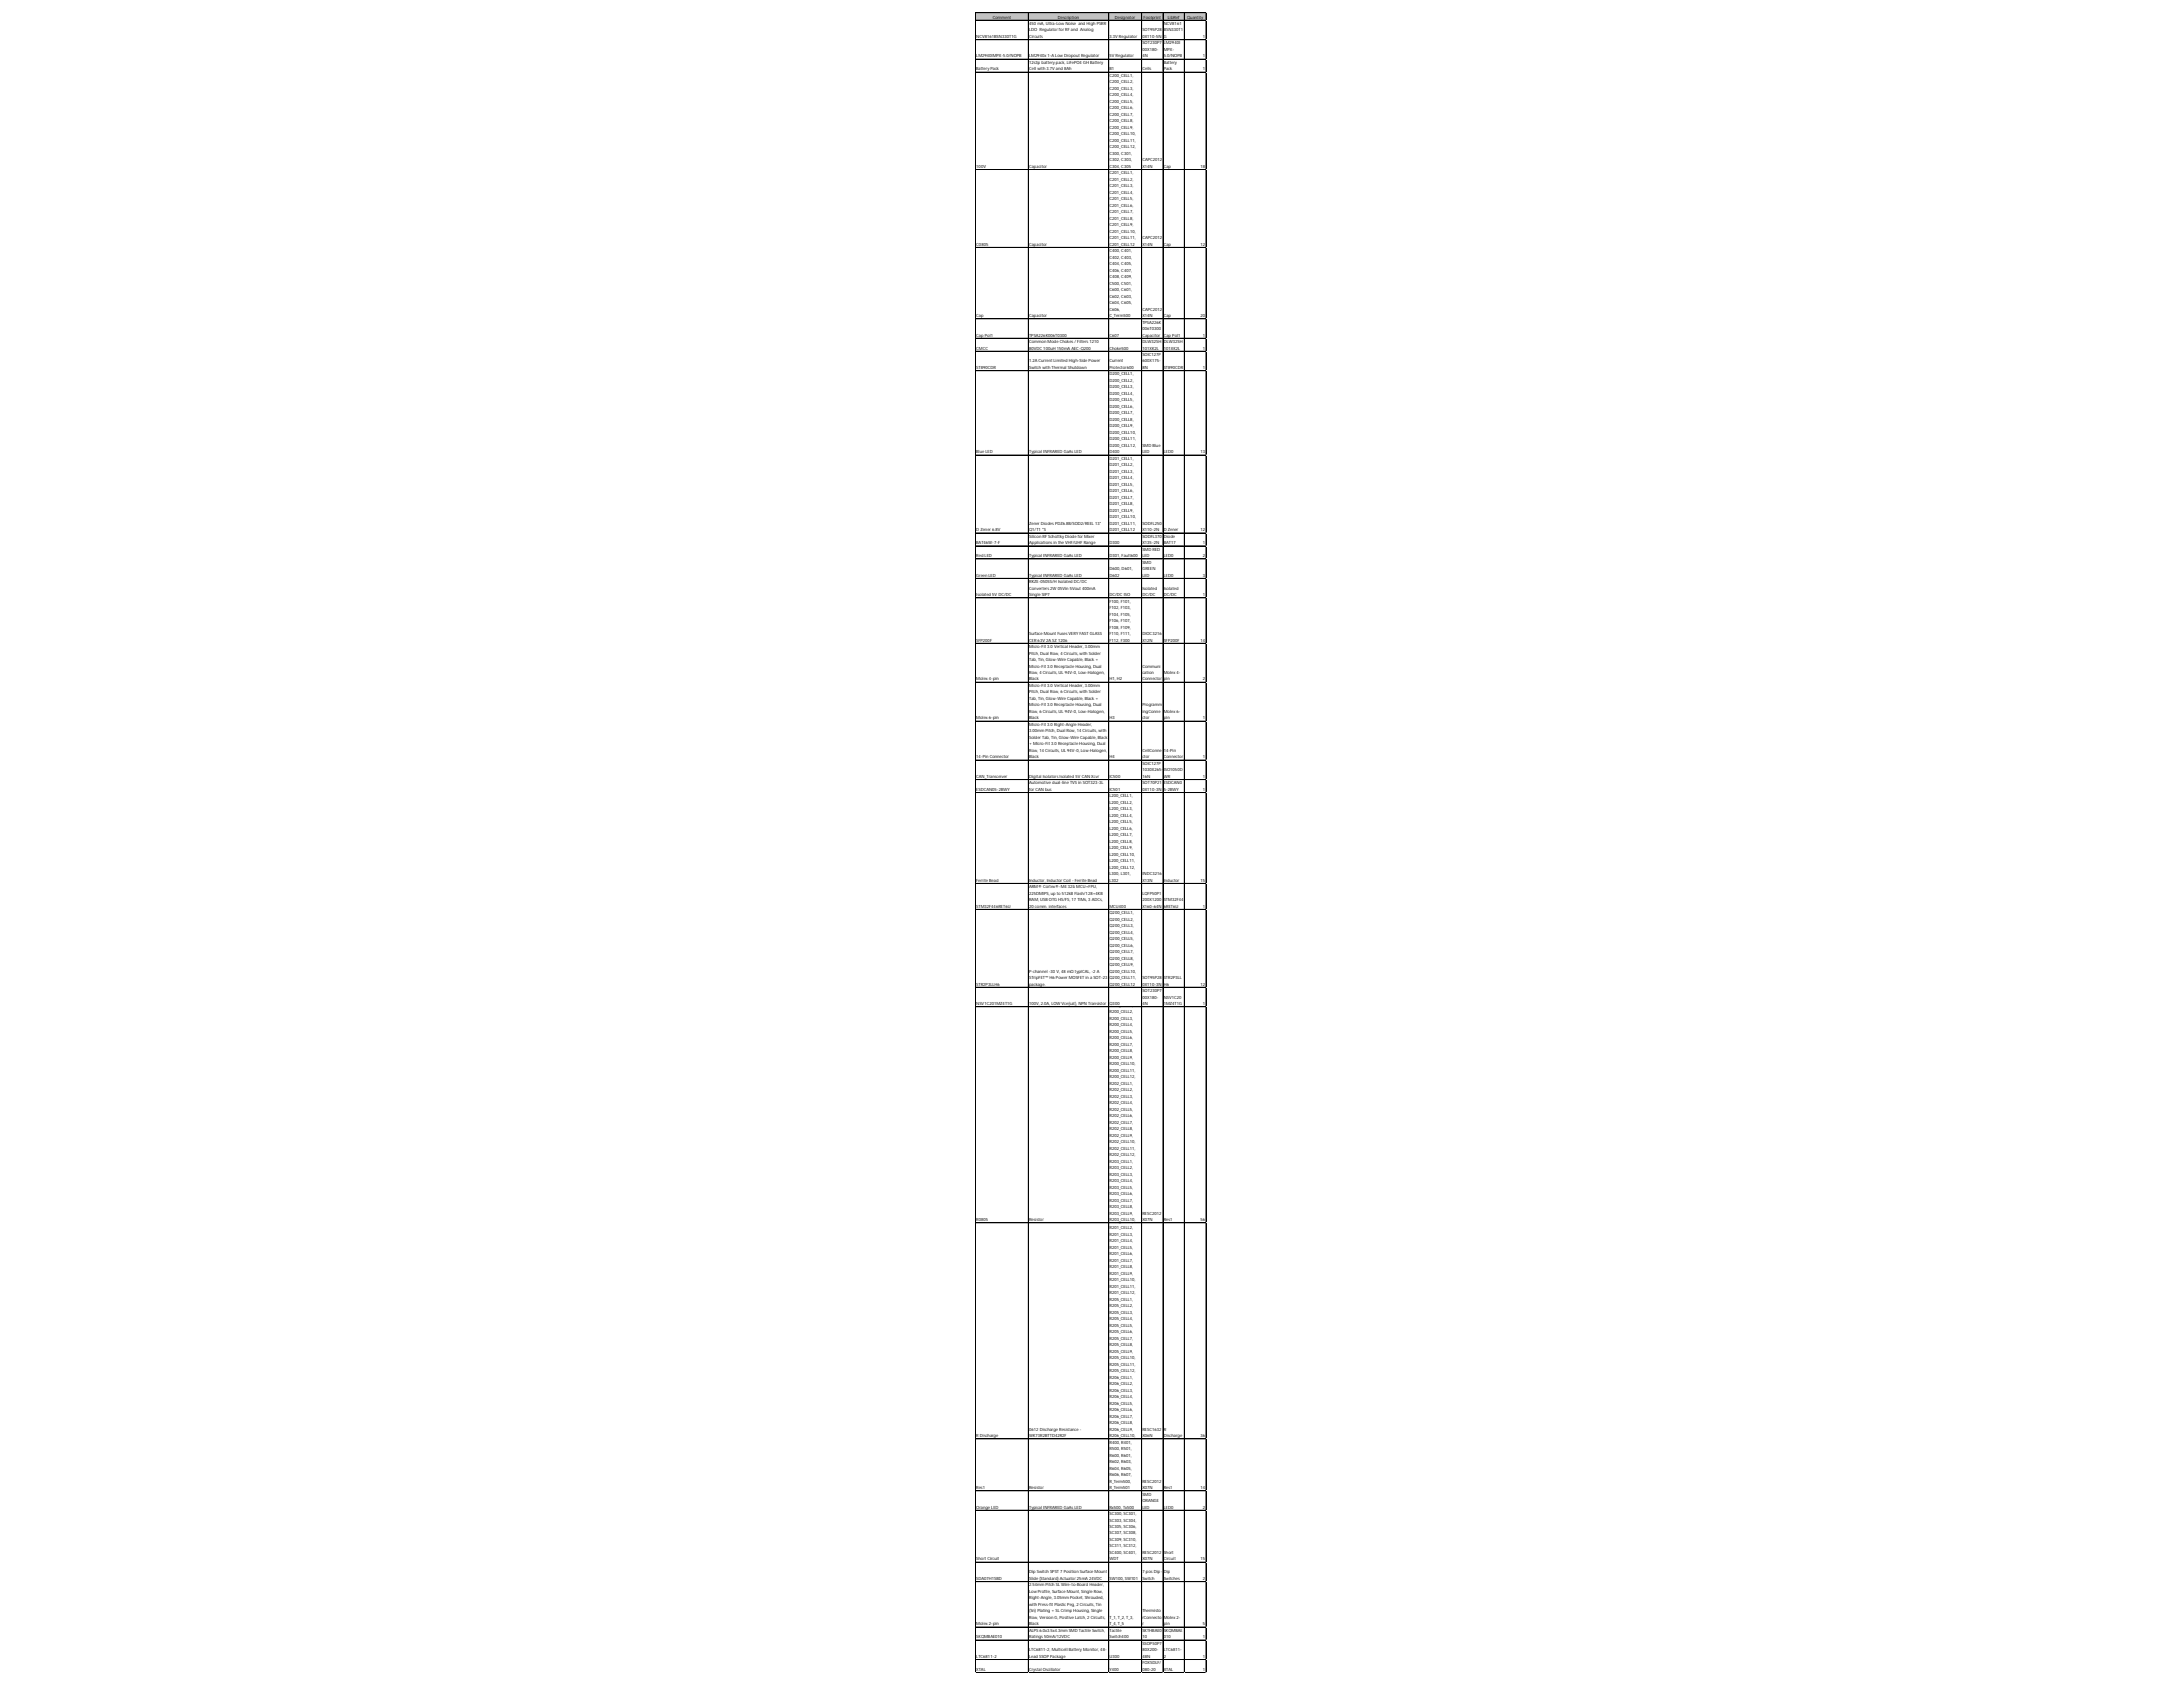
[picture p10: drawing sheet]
<svg xmlns="http://www.w3.org/2000/svg" width="279mm" height="216mm" viewBox="0 0 279 216" stroke-linecap="round" stroke-linejoin="round" font-family="sans-serif">
<defs><g id="words">
<g font-size=".5">
<text x="125" y="4.9">NCV8161BSN330T1G</text>
<text x="127.1" y="2.4">Comment</text>
<text x="131.7" y="3.2">450 mA, Ultra-Low Noise and High PSRR</text>
<text x="131.7" y="4">LDO Regulator for RF and Analog</text>
<text x="131.7" y="4.9">Circuits</text>
<text x="135.4" y="2.4">Description</text>
<text x="142" y="4.9">3.3V Regulator</text>
<text x="142.7" y="2.4">Designator</text>
<text x="146.2" y="4">SOT95P28</text>
<text x="146.2" y="4.9">0X110-5N</text>
<text x="146.2" y="5.7">SOT230P7</text>
<text x="146.4" y="2.4">Footprint</text>
<text x="148.9" y="3.2">NCV8161</text>
<text x="148.9" y="4">BSN330T1</text>
<text x="148.9" y="4.9">G</text>
<text x="148.9" y="5.7">LM2940I</text>
<text x="149.5" y="2.4">LibRef</text>
<text x="151.9" y="2.4">Quantity</text>
<text x="154" y="4.9">1</text>
<text x="125" y="7.4">LM2940IMPX-5.0/NOPB</text>
<text x="125" y="9">Battery Pack</text>
<text x="131.7" y="7.4">LM2940x 1-A Low Dropout Regulator</text>
<text x="131.7" y="8.2">12s3p battery pack, LiFePO4 GH Battery</text>
<text x="131.7" y="9">Cell with 3.7V and 8Ah</text>
<text x="142" y="7.4">5V Regulator</text>
<text x="142" y="9">B1</text>
<text x="142" y="9.8">C200_CELL1,</text>
<text x="142" y="10.7">C200_CELL2,</text>
<text x="142" y="11.5">C200_CELL3,</text>
<text x="146.2" y="6.5">00X180-</text>
<text x="146.2" y="7.4">4N</text>
<text x="146.2" y="9">Cells</text>
<text x="148.9" y="6.5">MPX-</text>
<text x="148.9" y="7.4">5.0/NOPB</text>
<text x="148.9" y="8.2">Battery</text>
<text x="148.9" y="9">Pack</text>
<text x="154" y="7.4">1</text>
<text x="154" y="9">1</text>
<text x="142" y="12.3">C200_CELL4,</text>
<text x="142" y="13.2">C200_CELL5,</text>
<text x="142" y="14">C200_CELL6,</text>
<text x="142" y="14.8">C200_CELL7,</text>
<text x="142" y="15.7">C200_CELL8,</text>
<text x="142" y="16.5">C200_CELL9,</text>
<text x="142" y="17.3">C200_CELL10,</text>
<text x="125" y="21.5">100V</text>
<text x="131.7" y="21.5">Capacitor</text>
<text x="142" y="18.2">C200_CELL11,</text>
<text x="142" y="19">C200_CELL12,</text>
<text x="142" y="19.8">C300, C301,</text>
<text x="142" y="20.6">C302, C303,</text>
<text x="142" y="21.5">C304, C305</text>
<text x="142" y="22.3">C201_CELL1,</text>
<text x="142" y="23.1">C201_CELL2,</text>
<text x="142" y="24">C201_CELL3,</text>
<text x="146.2" y="20.6">CAPC2012</text>
<text x="146.2" y="21.5">X14N</text>
<text x="148.9" y="21.5">Cap</text>
<text x="153.7" y="21.5">18</text>
<text x="142" y="24.8">C201_CELL4,</text>
<text x="142" y="25.6">C201_CELL5,</text>
<text x="142" y="26.5">C201_CELL6,</text>
<text x="142" y="27.3">C201_CELL7,</text>
<text x="142" y="28.1">C201_CELL8,</text>
<text x="142" y="28.9">C201_CELL9,</text>
<text x="142" y="29.8">C201_CELL10,</text>
<text x="125" y="31.4">C0805</text>
<text x="131.7" y="31.4">Capacitor</text>
<text x="142" y="30.6">C201_CELL11,</text>
<text x="142" y="31.4">C201_CELL12</text>
<text x="142" y="32.3">C400, C401,</text>
<text x="142" y="33.1">C402, C403,</text>
<text x="142" y="33.9">C404, C405,</text>
<text x="142" y="34.8">C406, C407,</text>
<text x="142" y="35.6">C408, C409,</text>
<text x="146.2" y="30.6">CAPC2012</text>
<text x="146.2" y="31.4">X14N</text>
<text x="148.9" y="31.4">Cap</text>
<text x="153.7" y="31.4">12</text>
<text x="125" y="40.6">Cap</text>
<text x="131.7" y="40.6">Capacitor</text>
<text x="142" y="36.4">C500, C501,</text>
<text x="142" y="37.3">C600, C601,</text>
<text x="142" y="38.1">C602, C603,</text>
<text x="142" y="38.9">C604, C605,</text>
<text x="142" y="39.7">C606,</text>
<text x="142" y="40.6">C_Term500</text>
<text x="146.2" y="39.7">CAPC2012</text>
<text x="146.2" y="40.6">X14N</text>
<text x="146.2" y="41.4">TPSA226K</text>
<text x="148.9" y="40.6">Cap</text>
<text x="153.7" y="40.6">20</text>
<text x="125" y="43.1">Cap Pol1</text>
<text x="125" y="44.7">CMCC</text>
<text x="125" y="47.2">ST890CDR</text>
<text x="131.7" y="43.1">TPSA226K006T0300</text>
<text x="131.7" y="43.9">Common Mode Chokes / Filters 1210</text>
<text x="131.7" y="44.7">80VDC 100uH 150mA AEC-Q200</text>
<text x="131.7" y="46.4">1.2A Current Limited High-Side Power</text>
<text x="131.7" y="47.2">Switch with Thermal Shutdown</text>
<text x="142" y="43.1">C607</text>
<text x="142" y="44.7">Choke500</text>
<text x="142" y="46.4">Current</text>
<text x="142" y="47.2">Protector600</text>
<text x="146.2" y="42.2">006T0300</text>
<text x="146.2" y="43.1">Capacitor</text>
<text x="146.2" y="43.9">DLW32SH</text>
<text x="146.2" y="44.7">101XK2L</text>
<text x="146.2" y="45.6">SOIC127P</text>
<text x="146.2" y="46.4">600X175-</text>
<text x="146.2" y="47.2">8N</text>
<text x="148.9" y="43.1">Cap Pol1</text>
<text x="148.9" y="43.9">DLW32SH</text>
<text x="148.9" y="44.7">101XK2L</text>
<text x="148.9" y="47.2">ST890CDR</text>
<text x="154" y="43.1">1</text>
<text x="154" y="44.7">1</text>
<text x="154" y="47.2">1</text>
<text x="142" y="48.1">D200_CELL1,</text>
<text x="142" y="48.9">D200_CELL2,</text>
<text x="142" y="49.7">D200_CELL3,</text>
<text x="142" y="50.5">D200_CELL4,</text>
<text x="142" y="51.4">D200_CELL5,</text>
<text x="142" y="52.2">D200_CELL6,</text>
<text x="142" y="53">D200_CELL7,</text>
<text x="142" y="53.9">D200_CELL8,</text>
<text x="125" y="58">Blue LED</text>
<text x="131.7" y="58">Typical INFRARED GaAs LED</text>
<text x="142" y="54.7">D200_CELL9,</text>
<text x="142" y="55.5">D200_CELL10,</text>
<text x="142" y="56.4">D200_CELL11,</text>
<text x="142" y="57.2">D200_CELL12,</text>
<text x="142" y="58">D400</text>
<text x="142" y="58.8">D201_CELL1,</text>
<text x="142" y="59.7">D201_CELL2,</text>
<text x="146.2" y="57.2">SMD Blue</text>
<text x="146.2" y="58">LED</text>
<text x="148.9" y="58">LED0</text>
<text x="153.7" y="58">13</text>
<text x="142" y="60.5">D201_CELL3,</text>
<text x="142" y="61.3">D201_CELL4,</text>
<text x="142" y="62.2">D201_CELL5,</text>
<text x="142" y="63">D201_CELL6,</text>
<text x="142" y="63.8">D201_CELL7,</text>
<text x="142" y="64.7">D201_CELL8,</text>
<text x="142" y="65.5">D201_CELL9,</text>
<text x="125" y="68">D Zener 6.8V</text>
<text x="125" y="69.6">BAT46W-7-F</text>
<text x="125" y="71.3">Red LED</text>
<text x="131.7" y="67.2">Zener Diodes PDZ6.8B/SOD2/REEL 13&quot;</text>
<text x="131.7" y="68">Q1/T1 *S</text>
<text x="131.7" y="68.8">Silicon RF Schottky Diode for Mixer</text>
<text x="131.7" y="69.6">Applications in the VHF/UHF Range</text>
<text x="131.7" y="71.3">Typical INFRARED GaAs LED</text>
<text x="142" y="66.3">D201_CELL10,</text>
<text x="142" y="67.2">D201_CELL11,</text>
<text x="142" y="68">D201_CELL12</text>
<text x="142" y="69.6">D300</text>
<text x="142" y="71.3">D301, Fault600</text>
<text x="146.2" y="67.2">SODFL250</text>
<text x="146.2" y="68">X110-2N</text>
<text x="146.2" y="68.8">SODFL370</text>
<text x="146.2" y="69.6">X135-2N</text>
<text x="146.2" y="70.5">SMD RED</text>
<text x="146.2" y="71.3">LED</text>
<text x="148.9" y="68">D Zener</text>
<text x="148.9" y="68.8">Diode</text>
<text x="148.9" y="69.6">BAT17</text>
<text x="148.9" y="71.3">LED0</text>
<text x="153.7" y="68">12</text>
<text x="154" y="69.6">1</text>
<text x="154" y="71.3">2</text>
<text x="125" y="73.8">Green LED</text>
<text x="125" y="76.3">Isolated 5V DC/DC</text>
<text x="131.7" y="73.8">Typical INFRARED GaAs LED</text>
<text x="131.7" y="74.6">RKZE-0505S/H Isolated DC/DC</text>
<text x="131.7" y="75.5">Converters 2W 05Vin 5Vout 400mA</text>
<text x="131.7" y="76.3">Single SIP7</text>
<text x="142" y="73">D600, D601,</text>
<text x="142" y="73.8">D602</text>
<text x="142" y="76.3">DC/DC ISO</text>
<text x="142" y="77.1">F100, F101,</text>
<text x="142" y="78">F102, F103,</text>
<text x="146.2" y="72.1">SMD</text>
<text x="146.2" y="73">GREEN</text>
<text x="146.2" y="73.8">LED</text>
<text x="146.2" y="75.5">Isolated</text>
<text x="146.2" y="76.3">DC/DC</text>
<text x="148.9" y="73.8">LED0</text>
<text x="148.9" y="75.5">Isolated</text>
<text x="148.9" y="76.3">DC/DC</text>
<text x="154" y="73.8">3</text>
<text x="154" y="76.3">1</text>
<text x="125" y="82.1">SFP200F</text>
<text x="131.7" y="81.3">Surface Mount Fuses VERY FAST GLASS</text>
<text x="131.7" y="82.1">CER 63V 2A SZ 1206</text>
<text x="131.7" y="82.9">Micro-Fit 3.0 Vertical Header, 3.00mm</text>
<text x="131.7" y="83.8">Pitch, Dual Row, 4 Circuits, with Solder</text>
<text x="142" y="78.8">F104, F105,</text>
<text x="142" y="79.6">F106, F107,</text>
<text x="142" y="80.4">F108, F109,</text>
<text x="142" y="81.3">F110, F111,</text>
<text x="142" y="82.1">F112, F300</text>
<text x="146.2" y="81.3">DIOC3216</text>
<text x="146.2" y="82.1">X12N</text>
<text x="148.9" y="82.1">SFP200F</text>
<text x="153.7" y="82.1">14</text>
<text x="125" y="87.1">Molex 4-pin</text>
<text x="131.7" y="84.6">Tab, Tin, Glow-Wire Capable, Black +</text>
<text x="131.7" y="85.4">Micro-Fit 3.0 Receptacle Housing, Dual</text>
<text x="131.7" y="86.3">Row, 4 Circuits, UL 94V-0, Low-Halogen,</text>
<text x="131.7" y="87.1">Black</text>
<text x="131.7" y="87.9">Micro-Fit 3.0 Vertical Header, 3.00mm</text>
<text x="131.7" y="88.7">Pitch, Dual Row, 6 Circuits, with Solder</text>
<text x="131.7" y="89.6">Tab, Tin, Glow-Wire Capable, Black +</text>
<text x="142" y="87.1">H1, H2</text>
<text x="146.2" y="85.4">Communi</text>
<text x="146.2" y="86.3">cation</text>
<text x="146.2" y="87.1">Connector</text>
<text x="148.9" y="86.3">Molex 4-</text>
<text x="148.9" y="87.1">pin</text>
<text x="154" y="87.1">2</text>
<text x="125" y="92.1">Molex 6-pin</text>
<text x="131.7" y="90.4">Micro-Fit 3.0 Receptacle Housing, Dual</text>
<text x="131.7" y="91.2">Row, 6 Circuits, UL 94V-0, Low-Halogen,</text>
<text x="131.7" y="92.1">Black</text>
<text x="131.7" y="92.9">Micro-Fit 3.0 Right-Angle Header,</text>
<text x="131.7" y="93.7">3.00mm Pitch, Dual Row, 14 Circuits, with</text>
<text x="131.7" y="94.6">Solder Tab, Tin, Glow-Wire Capable, Black</text>
<text x="131.7" y="95.4">+ Micro-Fit 3.0 Receptacle Housing, Dual</text>
<text x="142" y="92.1">H3</text>
<text x="146.2" y="90.4">Programm</text>
<text x="146.2" y="91.2">ingConne</text>
<text x="146.2" y="92.1">ctor</text>
<text x="148.9" y="91.2">Molex 6-</text>
<text x="148.9" y="92.1">pin</text>
<text x="154" y="92.1">1</text>
<text x="125" y="97.1">14-Pin Connector</text>
<text x="125" y="99.5">CAN_Transceiver</text>
<text x="125" y="101.2">ESDCAN05-2BWY</text>
<text x="131.7" y="96.2">Row, 14 Circuits, UL 94V-0, Low-Halogen,</text>
<text x="131.7" y="97.1">Black</text>
<text x="131.7" y="99.5">Digital Isolators Isolated 5V CAN Xcvr</text>
<text x="131.7" y="100.4">Automotive dual-line TVS in SOT323-3L</text>
<text x="131.7" y="101.2">for CAN bus</text>
<text x="142" y="97.1">H4</text>
<text x="142" y="99.5">IC500</text>
<text x="142" y="101.2">IC501</text>
<text x="146.2" y="96.2">CellConne</text>
<text x="146.2" y="97.1">ctor</text>
<text x="146.2" y="97.9">SOIC127P</text>
<text x="146.2" y="98.7">1030X265-</text>
<text x="146.2" y="99.5">16N</text>
<text x="146.2" y="100.4">SOT70P21</text>
<text x="146.2" y="101.2">0X110-3N</text>
<text x="148.9" y="96.2">14-Pin</text>
<text x="148.9" y="97.1">Connector</text>
<text x="148.9" y="98.7">ISO1050D</text>
<text x="148.9" y="99.5">WR</text>
<text x="148.9" y="100.4">ESDCAN0</text>
<text x="148.9" y="101.2">5-2BWY</text>
<text x="154" y="97.1">1</text>
<text x="154" y="99.5">1</text>
<text x="154" y="101.2">1</text>
<text x="142" y="102">L200_CELL1,</text>
<text x="142" y="102.9">L200_CELL2,</text>
<text x="142" y="103.7">L200_CELL3,</text>
<text x="142" y="104.5">L200_CELL4,</text>
<text x="142" y="105.4">L200_CELL5,</text>
<text x="142" y="106.2">L200_CELL6,</text>
<text x="142" y="107">L200_CELL7,</text>
<text x="142" y="107.9">L200_CELL8,</text>
<text x="125" y="112.8">Ferrite Bead</text>
<text x="131.7" y="112.8">Inductor, Inductor Coil - Ferrite Bead</text>
<text x="131.7" y="113.7">ARM® Cortex®-M4</text>
<text x="136.7" y="113.7">32b MCU+FPU,</text>
<text x="142" y="108.7">L200_CELL9,</text>
<text x="142" y="109.5">L200_CELL10,</text>
<text x="142" y="110.3">L200_CELL11,</text>
<text x="142" y="111.2">L200_CELL12,</text>
<text x="142" y="112">L300, L301,</text>
<text x="142" y="112.8">L302</text>
<text x="146.2" y="112">INDC3216</text>
<text x="146.2" y="112.8">X13N</text>
<text x="148.9" y="112.8">Inductor</text>
<text x="153.7" y="112.8">15</text>
<text x="125" y="116.2">STM32F446RET6U</text>
<text x="131.7" y="114.5">225DMIPS, up to 512kB Flash/128+4KB</text>
<text x="131.7" y="115.3">RAM, USB OTG HS/FS, 17 TIMs, 3 ADCs,</text>
<text x="131.7" y="116.2">20 comm. interfaces</text>
<text x="142" y="116.2">MCU400</text>
<text x="142" y="117">Q200_CELL1,</text>
<text x="142" y="117.8">Q200_CELL2,</text>
<text x="142" y="118.7">Q200_CELL3,</text>
<text x="142" y="119.5">Q200_CELL4,</text>
<text x="146.2" y="114.5">LQFP50P1</text>
<text x="146.2" y="115.3">200X1200</text>
<text x="146.2" y="116.2">X160-64N</text>
<text x="148.9" y="115.3">STM32F44</text>
<text x="148.9" y="116.2">6RET6U</text>
<text x="154" y="116.2">1</text>
<text x="131.7" y="124.5">P-channel -30 V, 48 mΩ typICAL, -2 A</text>
<text x="131.7" y="125.3">STripFET™ H6 Power MOSFET in a SOT-23</text>
<text x="142" y="120.3">Q200_CELL5,</text>
<text x="142" y="121.1">Q200_CELL6,</text>
<text x="142" y="122">Q200_CELL7,</text>
<text x="142" y="122.8">Q200_CELL8,</text>
<text x="142" y="123.6">Q200_CELL9,</text>
<text x="142" y="124.5">Q200_CELL10,</text>
<text x="142" y="125.3">Q200_CELL11,</text>
<text x="146.2" y="125.3">SOT95P28</text>
<text x="148.9" y="125.3">STR2P3LL</text>
<text x="125" y="126.1">STR2P3LLH6</text>
<text x="125" y="128.6">NSV1C201MZ4T1G</text>
<text x="131.7" y="126.1">package.</text>
<text x="131.7" y="128.6">100V, 2.0A, LOW Vce(sat), NPN Transistor</text>
<text x="142" y="126.1">Q200_CELL12</text>
<text x="142" y="128.6">Q300</text>
<text x="142" y="128.9">R200_CELL1,</text>
<text x="142" y="129.7">R200_CELL2,</text>
<text x="142" y="130.5">R200_CELL3,</text>
<text x="142" y="131.4">R200_CELL4,</text>
<text x="146.2" y="126.1">0X110-3N</text>
<text x="146.2" y="127">SOT230P7</text>
<text x="146.2" y="127.8">00X180-</text>
<text x="146.2" y="128.6">4N</text>
<text x="148.9" y="126.1">H6</text>
<text x="148.9" y="127.8">NSV1C20</text>
<text x="148.9" y="128.6">1MZ4T1G</text>
<text x="153.7" y="126.1">12</text>
<text x="154" y="128.6">1</text>
<text x="142" y="132.2">R200_CELL5,</text>
<text x="142" y="133">R200_CELL6,</text>
<text x="142" y="133.8">R200_CELL7,</text>
<text x="142" y="134.7">R200_CELL8,</text>
<text x="142" y="135.5">R200_CELL9,</text>
<text x="142" y="136.3">R200_CELL10,</text>
<text x="142" y="137.2">R200_CELL11,</text>
<text x="142" y="138">R200_CELL12,</text>
<text x="142" y="138.8">R202_CELL1,</text>
<text x="142" y="139.7">R202_CELL2,</text>
<text x="142" y="140.5">R202_CELL3,</text>
<text x="142" y="141.3">R202_CELL4,</text>
<text x="142" y="142.1">R202_CELL5,</text>
<text x="142" y="143">R202_CELL6,</text>
<text x="142" y="143.8">R202_CELL7,</text>
<text x="142" y="144.6">R202_CELL8,</text>
<text x="142" y="145.5">R202_CELL9,</text>
<text x="142" y="146.3">R202_CELL10,</text>
<text x="142" y="147.1">R202_CELL11,</text>
<text x="142" y="148">R202_CELL12,</text>
<text x="142" y="148.8">R203_CELL1,</text>
<text x="142" y="149.6">R203_CELL2,</text>
<text x="142" y="150.5">R203_CELL3,</text>
<text x="142" y="151.3">R203_CELL4,</text>
<text x="142" y="152.1">R203_CELL5,</text>
<text x="142" y="152.9">R203_CELL6,</text>
<text x="142" y="153.8">R203_CELL7,</text>
<text x="142" y="154.6">R203_CELL8,</text>
<text x="142" y="155.4">R203_CELL9,</text>
<text x="146.2" y="155.4">RESC2012</text>
<text x="125" y="156.3">R0805</text>
<text x="131.7" y="156.3">Resistor</text>
<text x="142" y="156.3">R203_CELL10,</text>
<text x="142" y="156.5">R201_CELL1,</text>
<text x="142" y="157.3">R201_CELL2,</text>
<text x="142" y="158.2">R201_CELL3,</text>
<text x="142" y="159">R201_CELL4,</text>
<text x="142" y="159.8">R201_CELL5,</text>
<text x="142" y="160.7">R201_CELL6,</text>
<text x="142" y="161.5">R201_CELL7,</text>
<text x="146.2" y="156.3">X07N</text>
<text x="148.9" y="156.3">Res1</text>
<text x="153.7" y="156.3">56</text>
<text x="142" y="162.3">R201_CELL8,</text>
<text x="142" y="163.2">R201_CELL9,</text>
<text x="142" y="164">R201_CELL10,</text>
<text x="142" y="164.8">R201_CELL11,</text>
<text x="142" y="165.6">R201_CELL12,</text>
<text x="142" y="166.5">R205_CELL1,</text>
<text x="142" y="167.3">R205_CELL2,</text>
<text x="142" y="168.1">R205_CELL3,</text>
<text x="142" y="169">R205_CELL4,</text>
<text x="142" y="169.8">R205_CELL5,</text>
<text x="142" y="170.6">R205_CELL6,</text>
<text x="142" y="171.5">R205_CELL7,</text>
<text x="142" y="172.3">R205_CELL8,</text>
<text x="142" y="173.1">R205_CELL9,</text>
<text x="142" y="174">R205_CELL10,</text>
<text x="142" y="174.8">R205_CELL11,</text>
<text x="142" y="175.6">R205_CELL12,</text>
<text x="142" y="176.4">R206_CELL1,</text>
<text x="142" y="177.3">R206_CELL2,</text>
<text x="142" y="178.1">R206_CELL3,</text>
<text x="142" y="178.9">R206_CELL4,</text>
<text x="142" y="179.8">R206_CELL5,</text>
<text x="125" y="183.9">R Discharge</text>
<text x="131.7" y="183.1">0612 Discharge Resistance -</text>
<text x="131.7" y="183.9">WK73R2BTTD42R2F</text>
<text x="142" y="180.6">R206_CELL6,</text>
<text x="142" y="181.4">R206_CELL7,</text>
<text x="142" y="182.3">R206_CELL8,</text>
<text x="142" y="183.1">R206_CELL9,</text>
<text x="142" y="183.9">R206_CELL10,</text>
<text x="142" y="184.8">R400, R401,</text>
<text x="142" y="185.6">R500, R501,</text>
<text x="146.2" y="183.1">RESC1632</text>
<text x="146.2" y="183.9">X06N</text>
<text x="148.9" y="183.1">R</text>
<text x="148.9" y="183.9">Discharge</text>
<text x="153.7" y="183.9">36</text>
<text x="125" y="190.6">Res1</text>
<text x="131.7" y="190.6">Resistor</text>
<text x="142" y="186.4">R600, R601,</text>
<text x="142" y="187.2">R602, R603,</text>
<text x="142" y="188.1">R604, R605,</text>
<text x="142" y="188.9">R606, R607,</text>
<text x="142" y="189.7">R_Term500,</text>
<text x="142" y="190.6">R_Term501</text>
<text x="146.2" y="189.7">RESC2012</text>
<text x="146.2" y="190.6">X07N</text>
<text x="146.2" y="191.4">SMD</text>
<text x="148.9" y="190.6">Res1</text>
<text x="153.7" y="190.6">14</text>
<text x="125" y="193.1">Orange LED</text>
<text x="131.7" y="193.1">Typical INFRARED GaAs LED</text>
<text x="142" y="193.1">Rx500, Tx500</text>
<text x="142" y="193.9">SC300, SC301,</text>
<text x="142" y="194.7">SC303, SC304,</text>
<text x="142" y="195.6">SC305, SC306,</text>
<text x="142" y="196.4">SC307, SC308,</text>
<text x="142" y="197.2">SC309, SC310,</text>
<text x="146.2" y="192.2">ORANGE</text>
<text x="146.2" y="193.1">LED</text>
<text x="148.9" y="193.1">LED0</text>
<text x="154" y="193.1">2</text>
<text x="125" y="199.7">Short Circuit</text>
<text x="125" y="202.2">SDA07H1SBD</text>
<text x="131.7" y="201.4">Dip Switch SPST 7 Position Surface Mount</text>
<text x="131.7" y="202.2">Slide (Standard) Actuator 25mA 24VDC</text>
<text x="131.7" y="203">2.54mm Pitch SL Wire-to-Board Header,</text>
<text x="131.7" y="203.9">Low Profile, Surface Mount, Single Row,</text>
<text x="142" y="198">SC311, SC312,</text>
<text x="142" y="198.9">SC400, SC401,</text>
<text x="142" y="199.7">WDT</text>
<text x="142" y="202.2">SW100, SW101</text>
<text x="146.2" y="198.9">RESC2012</text>
<text x="146.2" y="199.7">X07N</text>
<text x="146.2" y="201.4">7 pos Dip-</text>
<text x="146.2" y="202.2">Switch</text>
<text x="148.9" y="198.9">Short</text>
<text x="148.9" y="199.7">Circuit</text>
<text x="148.9" y="201.4">Dip</text>
<text x="148.9" y="202.2">Switches</text>
<text x="153.7" y="199.7">15</text>
<text x="154" y="202.2">2</text>
<text x="125" y="208">Molex 2-pin</text>
<text x="125" y="209.7">SKQMBAE010</text>
<text x="131.7" y="204.7">Right-Angle, 3.05mm Pocket, Shrouded,</text>
<text x="131.7" y="205.5">with Press-fit Plastic Peg, 2 Circuits, Tin</text>
<text x="131.7" y="206.3">(Sn) Plating + SL Crimp Housing, Single</text>
<text x="131.7" y="207.2">Row, Version G, Positive Latch, 2 Circuits,</text>
<text x="131.7" y="208">Black</text>
<text x="131.7" y="208.8">ALPS 6.0x3.5x4.3mm SMD Tactile Switch,</text>
<text x="131.7" y="209.7">Ratings 50mA/12VDC</text>
<text x="142" y="207.2">T_1, T_2, T_3,</text>
<text x="142" y="208">T_4, T_5</text>
<text x="142" y="208.8">Tactile</text>
<text x="142" y="209.7">Switch400</text>
<text x="146.2" y="206.3">Thermisto</text>
<text x="146.2" y="207.2">rConnecto</text>
<text x="146.2" y="208">r</text>
<text x="146.2" y="208.8">SKTHBAE0</text>
<text x="146.2" y="209.7">10</text>
<text x="148.9" y="207.2">Molex 2-</text>
<text x="148.9" y="208">pin</text>
<text x="148.9" y="208.8">SKQMBAE</text>
<text x="148.9" y="209.7">010</text>
<text x="154" y="208">5</text>
<text x="154" y="209.7">1</text>
<text x="125" y="212.2">LTC6811-2</text>
<text x="125" y="213.8">XTAL</text>
<text x="131.7" y="211.3">LTC6811-2, Multicell Battery Monitor, 48-</text>
<text x="131.7" y="212.2">Lead SSOP Package</text>
<text x="131.7" y="213.8">Crystal Oscillator</text>
<text x="142" y="212.2">U300</text>
<text x="142" y="213.8">Y400</text>
<text x="146.2" y="210.5">SSOP50P7</text>
<text x="146.2" y="211.3">80X200-</text>
<text x="146.2" y="212.2">48N</text>
<text x="146.2" y="213">FOXSDLF/</text>
<text x="146.2" y="213.8">080-20</text>
<text x="148.9" y="211.3">LTC6811-</text>
<text x="148.9" y="212.2">2</text>
<text x="148.9" y="213.8">XTAL</text>
<text x="154" y="212.2">1</text>
<text x="154" y="213.8">1</text>
</g>
</g></defs>
<path d="M124.9 1.6h29.5v1h-29.5z" fill="#c0c0c0"/>
<g fill="none" stroke="#000" stroke-width=".13">
<path d="M124.9 1.6v212.5M124.9 1.6h29.5M124.9 2.6h29.5M124.9 5.1h29.5M124.9 7.6h29.5M124.9 9.2h29.5M131.6 1.6v212.5M141.9 1.6v212.5M146.1 1.6v212.5M148.8 1.6l.1 212.5M151.6 1.6v212.5M154.4 1.6v212.5"/>
<path d="M124.9 21.7h29.5M124.9 31.7h29.5M124.9 40.8h29.5M124.9 43.3h29.5M124.9 44.9h29.5M124.9 47.4h29.5M124.9 58.2h29.5M124.9 68.2h29.5M124.9 69.9h29.5M124.9 71.5h29.5M124.9 74h29.5M124.9 76.5h29.5"/>
<path d="M124.9 82.3h29.5M124.9 87.3h29.5M124.9 92.3h29.5M124.9 97.3h29.5M124.9 99.8h29.5M124.9 101.4h29.5M124.9 113.1h29.5M124.9 116.4h29.5M124.9 126.3h29.5M124.9 128.8h29.5M124.9 156.5h29.5M124.9 184.1h29.5"/>
<path d="M124.9 190.8h29.5M124.9 193.3h29.5M124.9 199.9h29.5M124.9 202.4h29.5M124.9 208.2h29.5M124.9 209.9h29.5M124.9 212.4h29.5M124.9 214h29.5M124.9 214.1h29.5"/>
</g>
<path d="M124.9 214.1h.1" fill="none" stroke="#d4d4d4" stroke-width=".13"/>
<path d="M131.6 214.1h.1" fill="none" stroke="#d4d4d4" stroke-width=".13"/>
<path d="M141.9 214.1h.1" fill="none" stroke="#d4d4d4" stroke-width=".13"/>
<path d="M146.1 214.1h.1" fill="none" stroke="#d4d4d4" stroke-width=".13"/>
<path d="M148.8 214.1h.1" fill="none" stroke="#d4d4d4" stroke-width=".13"/>
<path d="M151.6 214.1h.1" fill="none" stroke="#d4d4d4" stroke-width=".13"/>
<path d="M154.4 214.1h.1" fill="none" stroke="#d4d4d4" stroke-width=".13"/>
<path d="M154.4 1.6h.1" fill="none" stroke="#d4d4d4" stroke-width=".13"/>
<path d="M154.4 2.6h.1" fill="none" stroke="#d4d4d4" stroke-width=".13"/>
<path d="M154.4 5.1h.1" fill="none" stroke="#d4d4d4" stroke-width=".13"/>
<path d="M154.4 7.6h.1" fill="none" stroke="#d4d4d4" stroke-width=".13"/>
<path d="M154.4 9.2h.1" fill="none" stroke="#d4d4d4" stroke-width=".13"/>
<path d="M154.4 21.7h.1" fill="none" stroke="#d4d4d4" stroke-width=".13"/>
<path d="M154.4 31.7h.1" fill="none" stroke="#d4d4d4" stroke-width=".13"/>
<path d="M154.4 40.8h.1" fill="none" stroke="#d4d4d4" stroke-width=".13"/>
<path d="M154.4 43.3h.1" fill="none" stroke="#d4d4d4" stroke-width=".13"/>
<path d="M154.4 44.9h.1" fill="none" stroke="#d4d4d4" stroke-width=".13"/>
<path d="M154.4 47.4h.1" fill="none" stroke="#d4d4d4" stroke-width=".13"/>
<path d="M154.4 58.2h.1" fill="none" stroke="#d4d4d4" stroke-width=".13"/>
<path d="M154.4 68.2h.1" fill="none" stroke="#d4d4d4" stroke-width=".13"/>
<path d="M154.4 69.9h.1" fill="none" stroke="#d4d4d4" stroke-width=".13"/>
<path d="M154.4 71.5h.1" fill="none" stroke="#d4d4d4" stroke-width=".13"/>
<path d="M154.4 74h.1" fill="none" stroke="#d4d4d4" stroke-width=".13"/>
<path d="M154.4 76.5h.1" fill="none" stroke="#d4d4d4" stroke-width=".13"/>
<path d="M154.4 82.3h.1" fill="none" stroke="#d4d4d4" stroke-width=".13"/>
<path d="M154.4 87.3h.1" fill="none" stroke="#d4d4d4" stroke-width=".13"/>
<path d="M154.4 92.3h.1" fill="none" stroke="#d4d4d4" stroke-width=".13"/>
<path d="M154.4 97.3h.1" fill="none" stroke="#d4d4d4" stroke-width=".13"/>
<path d="M154.4 99.8h.1" fill="none" stroke="#d4d4d4" stroke-width=".13"/>
<path d="M154.4 101.4h.1" fill="none" stroke="#d4d4d4" stroke-width=".13"/>
<path d="M154.4 113.1h.1" fill="none" stroke="#d4d4d4" stroke-width=".13"/>
<path d="M154.4 116.4h.1" fill="none" stroke="#d4d4d4" stroke-width=".13"/>
<path d="M154.4 126.3h.1" fill="none" stroke="#d4d4d4" stroke-width=".13"/>
<path d="M154.4 128.8h.1" fill="none" stroke="#d4d4d4" stroke-width=".13"/>
<path d="M154.4 156.5h.1" fill="none" stroke="#d4d4d4" stroke-width=".13"/>
<path d="M154.4 184.1h.1" fill="none" stroke="#d4d4d4" stroke-width=".13"/>
<path d="M154.4 190.8h.1" fill="none" stroke="#d4d4d4" stroke-width=".13"/>
<path d="M154.4 193.3h.1" fill="none" stroke="#d4d4d4" stroke-width=".13"/>
<path d="M154.4 199.9h.1" fill="none" stroke="#d4d4d4" stroke-width=".13"/>
<path d="M154.4 202.4h.1" fill="none" stroke="#d4d4d4" stroke-width=".13"/>
<path d="M154.4 208.2h.1" fill="none" stroke="#d4d4d4" stroke-width=".13"/>
<path d="M154.4 209.9h.1" fill="none" stroke="#d4d4d4" stroke-width=".13"/>
<path d="M154.4 212.4h.1" fill="none" stroke="#d4d4d4" stroke-width=".13"/>
<path d="M154.4 214h.1" fill="none" stroke="#d4d4d4" stroke-width=".13"/>
<use href="#words"/>
</svg>
